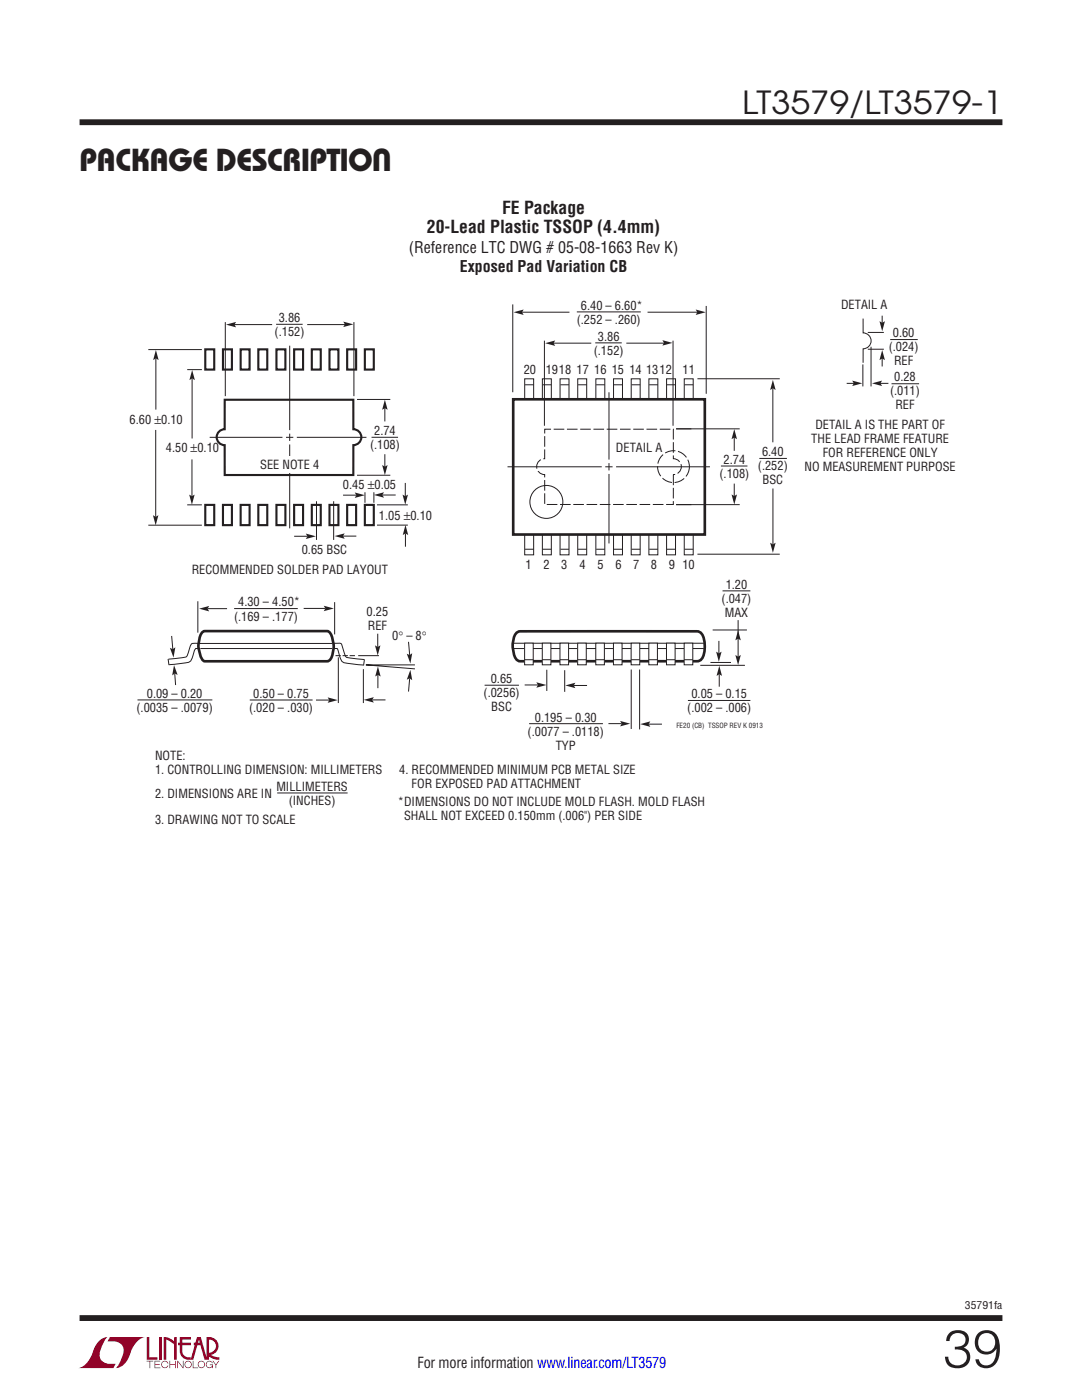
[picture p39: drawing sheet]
<svg xmlns="http://www.w3.org/2000/svg" width="216mm" height="279mm" viewBox="0 0 216 279" stroke-linecap="round" stroke-linejoin="round" font-family="sans-serif">
<defs><g id="words">
<text font-size="10.6" fill="#231f20" x="188.2" y="272.9">39</text>
<g font-size="6.3" fill="#231f20">
<text x="148.1" y="22.8">LT3579/LT3579-1</text>
<text x="15.9" y="34.1">PACKAGE DESCRIPTION</text>
</g>
<g font-size="3.5" fill="#231f20">
<text x="85.2" y="46.6">20-Lead Plastic TSSOP (4.4mm)</text>
<text x="100.2" y="42.7">FE Package</text>
</g>
<g font-size="3.2" fill="#231f20">
<text x="81.6" y="50.4">(Reference LTC DWG # 05-08-1663 Rev K)</text>
<text x="91.7" y="54.3">Exposed Pad Variation CB</text>
</g>
<text font-size="3" fill="#231f20" x="83.3" y="273.1">For more information www.linear.com/LT3579</text>
<g font-size="2.5" fill="#231f20">
<text x="55.6" y="64.3">3.86</text>
<text x="115.1" y="64.6">(.252 – .260)</text>
<text x="115.9" y="61.8">6.40 – 6.60*</text>
<text x="167.8" y="61.6">DETAIL A</text>
<text x="54.8" y="67.1">(.152)</text>
<text x="118.5" y="70.8">(.152)</text>
<text x="119.3" y="68">3.86</text>
<text x="177.3" y="70.1">(.024)</text>
<text x="178.2" y="67.3">0.60</text>
<text x="104.5" y="74.7">20</text>
<text x="108.9" y="74.7">1918 17 16 15</text>
<text x="125.6" y="74.7">14 1312</text>
<text x="136.2" y="74.7">11</text>
<text x="178.4" y="72.9">REF</text>
<text x="178.4" y="76.1">0.28</text>
<text x="177.6" y="78.9">(.011)</text>
<text x="178.7" y="81.7">REF</text>
<text x="25.9" y="84.5">6.60 ±0.10</text>
<text x="73.8" y="89.7">(.108)</text>
<text x="74.7" y="86.8">2.74</text>
<text x="161.9" y="88.4">THE LEAD FRAME FEATURE</text>
<text x="162.7" y="85.6">DETAIL A IS THE PART OF</text>
<text x="33.1" y="90.3">4.50 ±0.10</text>
<text x="51.9" y="93.6">SEE NOTE 4</text>
<text x="122.9" y="90.1">DETAIL A</text>
<text x="143.6" y="95.4">(.108)</text>
<text x="144.4" y="92.6">2.74</text>
<text x="151.2" y="93.8">(.252)</text>
<text x="152.1" y="91">6.40</text>
<text x="160.5" y="94.1">NO MEASUREMENT PURPOSE</text>
<text x="164.2" y="91.2">FOR REFERENCE ONLY</text>
<text x="68.4" y="97.7">0.45 ±0.05</text>
<text x="152.2" y="96.6">BSC</text>
<text x="75.6" y="103.7">1.05 ±0.10</text>
<text x="60.2" y="110.6">0.65 BSC</text>
<text x="104.8" y="113.6">1</text>
<text x="108.4" y="113.6">2</text>
<text x="112" y="113.6">3</text>
<text x="115.6" y="113.6">4</text>
<text x="119.2" y="113.5">5</text>
<text x="122.8" y="113.6">6</text>
<text x="126.3" y="113.5">7</text>
<text x="129.9" y="113.6">8</text>
<text x="133.4" y="113.6">9 10</text>
<text x="38.3" y="114.6">RECOMMENDED SOLDER PAD LAYOUT</text>
<text x="144.8" y="117.4">1.20</text>
<text x="46.7" y="123.9">(.169 – .177)</text>
<text x="47.5" y="121">4.30 – 4.50*</text>
<text x="73.2" y="123">0.25</text>
<text x="73.4" y="125.8">REF</text>
<text x="144" y="120.3">(.047)</text>
<text x="144.6" y="123.1">MAX</text>
<text x="78.2" y="127.6">0° – 8°</text>
<text x="97.9" y="136.2">0.65</text>
<text x="27.2" y="142.1">(.0035 – .0079)</text>
<text x="29.3" y="139.2">0.09 – 0.20</text>
<text x="49.7" y="142.1">(.020 – .030)</text>
<text x="50.5" y="139.3">0.50 – 0.75</text>
<text x="96.5" y="139.1">(.0256)</text>
<text x="98" y="141.9">BSC</text>
<text x="106.7" y="144">0.195 – 0.30</text>
<text x="137.1" y="142.2">(.002 – .006)</text>
<text x="138" y="139.4">0.05 – 0.15</text>
<text x="105.3" y="146.8">(.0077 – .0118)</text>
<text x="110.9" y="149.6">TYP</text>
<text x="30.9" y="151.6">NOTE:</text>
<text x="30.9" y="154.5">1. CONTROLLING DIMENSION: MILLIMETERS</text>
<text x="79.7" y="154.5">4. RECOMMENDED MINIMUM PCB METAL SIZE</text>
<text x="30.9" y="159.2">2. DIMENSIONS ARE IN</text>
<text x="55.1" y="157.8">MILLIMETERS</text>
<text x="57.6" y="160.6">(INCHES)</text>
<text x="79.4" y="160.8">*DIMENSIONS DO NOT INCLUDE MOLD FLASH. MOLD FLASH</text>
<text x="82.1" y="157.3">FOR EXPOSED PAD ATTACHMENT</text>
<text x="30.9" y="164.5">3. DRAWING NOT TO SCALE</text>
<text x="80.6" y="163.6">SHALL NOT EXCEED 0.150mm (.006&quot;) PER SIDE</text>
</g>
<text font-size="2.1" fill="#231f20" x="192.5" y="261.2">35791fa</text>
<text font-size="1.4" fill="#231f20" x="135" y="145.2">FE20 (CB) TSSOP REV K 0913</text>
</g></defs>
<g fill="#900126">
<path d="M29.3 266.8h.5v4.1h1.6v.5h-2.1z"/>
<path d="M20 267.4l1-.5h.5h-.1a6.2 6.2 0 0 0-1.5 4 2.58 2.58 0 0 0 3.2 1.3l-.5 .8h-7a4.9 4.9 0 0 0 3.1-3.8l.4-.7z"/>
<path d="M21.9 266.9h7a4.9 4.9 0 0 0-3.1 3.7 3.2 3.2 0 0 1-2.7 2.4h.1a6.2 6.2 0 0 0 1.4-4.1 2.58 2.58 0 0 0-3.1-1.2z"/>
<path d="M31.8 266.8h.5v4.6h-.5z"/>
<path d="M32.7 266.8l1 .2 1 .7v-.9h.5v4.6h-.5v-3.1l-1.5-.9v4h-.5z"/>
<path d="M29.3 271.6h1.3v.1h-.6v1.3h-.2v-1.3h-.5z"/>
<path d="M30.8 271.6h1.2v.1h-1v.5h.9v.2h-.9v.5h1v.1h-1.2z"/>
<path d="M33.8 271.6h.2v.6h1v-.6h.1v1.4h-.1v-.6h-1v.6h-.2z"/>
<path d="M35.4 271.6h.1l1 1.2v-1.2h.1v1.4l-1.1-1.2v1.2h-.1z"/>
<path d="M38.5 271.6h.1v1.3h.9v.1h-1z"/>
<path d="M42.4 271.6h.1l.6 .7 .5-.7h.2l-.7 .8v.6h-.1v-.6z"/>
<path d="M35.9 266.8h2.2v.5h-1.7v.7h1.7v.5h-1.7v1.1a1.32 1.32 0 0 0 1.6 1.3v.5l1.3-4.6h.8l1.1 4.1v-4.1a1.84 1.84 0 0 1 2.3 1.4 1.84 1.84 0 0 1-1.4 2.2l.7 .4 1 .1v.5l-1.2-.2-1.1-.6v-.6a1.34 1.34 0 0 0 1.6-1.2 1.34 1.34 0 0 0-1.4-1.5v4.1h-.9l-.8-2.9h-1.3v-.5h1.2l-.2-.7-1.1 4.1a2.06 2.06 0 0 1-2.7-1.3v-1.6h-.4v-.5h.4z"/>
<path d="M37 271.8a.72 .72 0 0 1 1.2 .1 .72 .72 0 0 1-.4 1.1 .72 .72 0 0 1-1-.7h.2a.59 .59 0 0 0 .8 .5 .59 .59 0 0 0 .2-.9 .59 .59 0 0 0-1 .2v.2h-.2z"/>
<path d="M39.7 271.8a.72 .72 0 0 1 1.1 .1 .72 .72 0 0 1-.4 1.1 .72 .72 0 0 1-.9-.7h.1a.59 .59 0 0 0 .8 .5 .59 .59 0 0 0 .2-.9 .59 .59 0 0 0-1 .2v.2h-.1z"/>
<path d="M41.3 271.8a.72 .72 0 0 1 1.2 .2h-.2a.59 .59 0 0 0-.9-.1 .59 .59 0 0 0 .1 .9 .59 .59 0 0 0 .9-.4h-.5v-.1h.6v.7h-.1v-.3a.73 .73 0 0 1-1.1 .2 .73 .73 0 0 1 0-1.1z"/>
<path d="M32.4 271.8a.71 .71 0 0 1 1.2 .3h-.1a.59 .59 0 0 0-.9-.3 .59 .59 0 0 0-.1 1 .59 .59 0 0 0 .9-.3h.2a.73 .73 0 0 1-1.1 .4 .73 .73 0 0 1-.1-1.1z"/>
</g>
<path d="M15.9 24.4h184.1M15.9 263h184.1" fill="none" stroke="#231f20" stroke-width="1.2" stroke-linecap="butt"/>
<path d="M27.4 139.7h15M49.8 139.7h12.6M63.1 139.7h2.6M67.5 131.2v9.1M72.5 133.5v6.8M82.8 132.7h-9.8l9.8 .8" fill="none" stroke="#231f20" stroke-width=".2"/>
<path d="M65.4 139.2l2 .5-2 .6 .3-.6z" fill="#231f20"/>
<path d="M81.5 128.1l.2 2.6" fill="none" stroke="#231f20" stroke-width=".2"/>
<path d="M81.2 130.5l.5 .2 .6-.3-.4 2z" fill="#231f20"/>
<path d="M34.3 126.9l.2 2.7" fill="none" stroke="#231f20" stroke-width=".2"/>
<path d="M33.9 129.3l.6 .3 .5-.4-.4 2z" fill="#231f20"/>
<path d="M34.9 134.4l.1 2.3" fill="none" stroke="#231f20" stroke-width=".2"/>
<path d="M34.7 132.8l.7 1.9-.5-.3-.5 .4z" fill="#231f20"/>
<path d="M81.7 135.4l-.2 2.6" fill="none" stroke="#231f20" stroke-width=".2"/>
<path d="M81.9 133.7l.4 2-.6-.3-.5 .2z" fill="#231f20"/>
<path d="M39.5 120v6.3M41.4 121.5h3.9M66.8 120.2v6.4" fill="none" stroke="#231f20" stroke-width=".2"/>
<path d="M39.8 121.5l1.9-.6-.3 .6 .3 .5z" fill="#231f20"/>
<path d="M60.6 121.4h4.3" fill="none" stroke="#231f20" stroke-width=".2"/>
<path d="M64.6 120.9l2 .5-2 .6 .3-.6z" fill="#231f20"/>
<g fill="none" stroke="#231f20" stroke-width=".2">
<path d="M104.7 75.6h1.8v35.1h-1.8zM104.8 76.8h1.7M108.2 75.6h1.8v35.1h-1.8zM108.3 76.8h1.7M111.8 75.6h1.7v35.1h-1.7zM111.8 76.8h1.7M115.3 75.6h1.8v35.1h-1.8zM115.3 76.8h1.8M118.9 75.6h1.8v35.1h-1.8zM119 76.8h1.7M122.4 75.6h1.8v35.1h-1.8zM122.5 76.8h1.7"/>
<path d="M126 75.6h1.7v35.1h-1.7zM126 76.8h1.7M129.5 75.6h1.8v35.1h-1.8zM129.5 76.8h1.8M133 75.6h1.8v35.1h-1.8zM133.1 76.8h1.7M136.5 75.6h1.8v35.1h-1.8zM136.6 76.8h1.7M104.8 109.6h1.7M108.3 109.6h1.7M111.8 109.6h1.7M115.3 109.6h1.8"/>
<path d="M119 109.6h1.7M122.5 109.6h1.7M126 109.6h1.7M129.5 109.6h1.8M133.1 109.6h1.7M136.6 109.6h1.7M39.9 128.4h26.4M40 129.4h26.3M46.7 121.5h12.7M66.4 129.4l1 .1 .2 .7a2.63 2.63 0 0 0 1.1 2.1l3.8 .4M66.4 128.4h1.5a4.5 4.5 0 0 1 .9 2.2l.1 .3a1.23 1.23 0 0 0 1.2 .5l2.5 .2M72.7 131.6l-.2 1.2"/>
</g>
<path d="M40.4 126.1l.5-.2h24.4a1.98 1.98 0 0 1 1.1 1.9 4.9 4.9 0 0 1-.7 4l-.4 .2h-24.4a2.58 2.58 0 0 1-1.2-2.2 4.9 4.9 0 0 1 .7-3.7z" fill="none" stroke="#231f20" stroke-width=".53"/>
<path d="M102.4 79.7h38.2v27h-38.2z" fill="#fff"/>
<path d="M102.4 79.7h38.2v27h-38.2z" fill="none" stroke="#231f20" stroke-width=".53"/>
<path d="M154.2 97.5v11.1" fill="none" stroke="#231f20" stroke-width=".2"/>
<path d="M153.7 108.3l.5 .3 .6-.3-.6 2z" fill="#231f20"/>
<path d="M154.2 77.5v10.8" fill="none" stroke="#231f20" stroke-width=".2"/>
<path d="M154.2 75.8l.6 2-.6-.3-.5 .3z" fill="#231f20"/>
<path d="M146.5 86.9v3.1" fill="none" stroke="#231f20" stroke-width=".2"/>
<path d="M146.5 85.7l.6 1.9-.6-.3-.5 .3z" fill="#231f20"/>
<path d="M104.2 62.3h9.4M139.2 75.6h16.4M139.2 110.6h16.4" fill="none" stroke="#231f20" stroke-width=".2"/>
<path d="M102.5 62.3l2-.5-.3 .5 .3 .6z" fill="#231f20"/>
<path d="M125 68.5h7.7" fill="none" stroke="#231f20" stroke-width=".2"/>
<path d="M108.8 68.5l2-.6-.3 .6 .3 .5z" fill="#231f20"/>
<path d="M102.3 60.7v17.6M129.2 62.3h10.2M140.9 61.1v17.5" fill="none" stroke="#231f20" stroke-width=".2"/>
<g fill="#231f20">
<path d="M138.8 61.8l2 .5-2 .6 .3-.6z"/>
<path d="M132.2 67.9l2 .5-2 .6 .3-.6z"/>
</g>
<g fill="none" stroke="#231f20" stroke-width=".2">
<path d="M115.1 62.2h12.8M118.8 68.4h5.3M143.9 93h5.2M102.5 128.4h37.9M102.5 129.4h37.9M112.7 133.8v4.3"/>
<circle cx="109" cy="100.2" r="3.3"/>
</g>
<path d="M103.2 126.2l.6-.2h33.9a2.48 2.48 0 0 1 2.4 .6 5.7 5.7 0 0 1 0 4.8 2.58 2.58 0 0 1-2.4 .6h-31.1a9.3 9.3 0 0 1-3.3-.2 5.1 5.1 0 0 1-.5-5.2z" fill="none" stroke="#231f20" stroke-width=".53"/>
<path d="M147.3 125.8l.5 2-.5-.3-.6 .3z" fill="#231f20"/>
<path d="M147.3 123.8v7.3" fill="none" stroke="#231f20" stroke-width=".2"/>
<path d="M146.7 130.7l.6 .3 .5-.3-.5 2z" fill="#231f20"/>
<path d="M144.2 117.9h5.5M142.2 125.7h6.8M143.4 127.9v2.5" fill="none" stroke="#231f20" stroke-width=".2"/>
<path d="M142.9 130.1l.5 .3 .6-.3-.6 1.9z" fill="#231f20"/>
<path d="M143.5 134.6v2.4" fill="none" stroke="#231f20" stroke-width=".2"/>
<path d="M143.5 132.9l.6 2-.6-.3-.5 .3z" fill="#231f20"/>
<path d="M114.5 136.8h2.6M137.3 139.8h12.4M139.7 132.8h8.9M141.8 132.2h4.1" fill="none" stroke="#231f20" stroke-width=".2"/>
<path d="M112.8 136.8l2-.5-.3 .5 .3 .5z" fill="#231f20"/>
<path d="M74.3 139.7h2.6" fill="none" stroke="#231f20" stroke-width=".2"/>
<path d="M72.6 139.7l2-.6-.3 .6 .3 .5z" fill="#231f20"/>
<path d="M75.4 134.7v2.6" fill="none" stroke="#231f20" stroke-width=".2"/>
<path d="M75.4 133l.6 2-.6-.3-.5 .3z" fill="#231f20"/>
<path d="M75.4 126.5v2.6" fill="none" stroke="#231f20" stroke-width=".2"/>
<path d="M74.8 128.8l.6 .3 .5-.3-.5 2z" fill="#231f20"/>
<path d="M104.7 136.7h2.6M109.1 133.7v4.2" fill="none" stroke="#231f20" stroke-width=".2"/>
<path d="M107 136.2l2 .5-2 .6 .3-.6z" fill="#231f20"/>
<path d="M96.7 136.8h6.9M126 133.6v11.9M105.6 144.4h14.7M121.4 144.4h2.7" fill="none" stroke="#231f20" stroke-width=".2"/>
<path d="M123.7 143.9l2 .5-2 .6 .4-.6z" fill="#231f20"/>
<path d="M127.6 133.6v12M129.4 144.5h2.7" fill="none" stroke="#231f20" stroke-width=".2"/>
<path d="M127.8 144.5l2-.5-.4 .5 .4 .6z" fill="#231f20"/>
<path d="M104.7 128.4h1.7v4.3h-1.7z" fill="#fff"/>
<path d="M104.7 131.7h1.7M104.7 128.4h1.7v4.3h-1.7z" fill="none" stroke="#231f20" stroke-width=".2"/>
<path d="M108.2 128.4h1.7v4.3h-1.7z" fill="#fff"/>
<path d="M108.2 131.7h1.7M108.2 128.4h1.7v4.3h-1.7z" fill="none" stroke="#231f20" stroke-width=".2"/>
<path d="M111.7 128.4h1.8v4.3h-1.8z" fill="#fff"/>
<path d="M111.7 131.7h1.8M111.7 128.4h1.8v4.3h-1.8z" fill="none" stroke="#231f20" stroke-width=".2"/>
<path d="M115.3 128.4h1.7v4.3h-1.7z" fill="#fff"/>
<path d="M115.3 131.7h1.7M115.3 128.4h1.7v4.3h-1.7z" fill="none" stroke="#231f20" stroke-width=".2"/>
<path d="M118.9 128.4h1.7v4.3h-1.7z" fill="#fff"/>
<path d="M118.9 131.7h1.7M118.9 128.4h1.7v4.3h-1.7z" fill="none" stroke="#231f20" stroke-width=".2"/>
<path d="M122.4 128.4h1.7v4.3h-1.7z" fill="#fff"/>
<path d="M122.4 131.7h1.7M122.4 128.4h1.7v4.3h-1.7z" fill="none" stroke="#231f20" stroke-width=".2"/>
<path d="M125.9 128.4h1.8v4.3h-1.8z" fill="#fff"/>
<path d="M125.9 131.7h1.8M125.9 128.4h1.8v4.3h-1.8z" fill="none" stroke="#231f20" stroke-width=".2"/>
<path d="M129.5 128.4h1.7v4.3h-1.7z" fill="#fff"/>
<path d="M129.5 131.7h1.7M129.5 128.4h1.7v4.3h-1.7z" fill="none" stroke="#231f20" stroke-width=".2"/>
<path d="M133 128.4h1.7v4.3h-1.7z" fill="#fff"/>
<path d="M133 131.7h1.7M133 128.4h1.7v4.3h-1.7z" fill="none" stroke="#231f20" stroke-width=".2"/>
<path d="M136.5 128.4h1.7v4.3h-1.7z" fill="#fff"/>
<path d="M108.6 68v17M134.3 68v17M134.9 85.6h12.7M134.9 100.7h12.7M33.5 131.5l.2 1.2M40 129.4l-1 .1-.3 .6a2.65 2.65 0 0 1-1.1 2.1l-3.9 .4M40.1 128.4h-1.7a2.14 2.14 0 0 0-.8 1.6 1.12 1.12 0 0 1-1.1 1.2l-2.9 .3M136.5 131.7h1.7M136.5 128.4h1.7v4.3h-1.7z" fill="none" stroke="#231f20" stroke-width=".2"/>
<path d="M66.9 130.9h4.2" fill="none" stroke="#231f20" stroke-width=".2" stroke-dasharray="1.1 .4" stroke-linecap="butt"/>
<path d="M146 98.7l.5 .3 .6-.3-.6 2z" fill="#231f20"/>
<path d="M76.8 81.1v3M146.5 96.5v3.4" fill="none" stroke="#231f20" stroke-width=".2"/>
<g fill="#231f20">
<path d="M76.3 92.8l.5 .3 .5-.3-.5 2z"/>
<path d="M76.8 79.8l.5 2-.5-.3-.5 .3z"/>
</g>
<path d="M71.2 79.7h6.7M68.5 98.8h2.6M71.2 94.8h6.7M74.1 87.3h5.3M76.8 90.6v3.5" fill="none" stroke="#231f20" stroke-width=".2"/>
<path d="M70.8 98.3l2 .5-2 .6 .3-.6z" fill="#231f20"/>
<path d="M76.3 98.8h2.7" fill="none" stroke="#231f20" stroke-width=".2"/>
<path d="M74.6 98.8l2-.6-.3 .6 .3 .5z" fill="#231f20"/>
<path d="M58.7 107h2.6" fill="none" stroke="#231f20" stroke-width=".2"/>
<path d="M61 106.5l2 .5-2 .6 .3-.6z" fill="#231f20"/>
<path d="M68.5 107h2.6" fill="none" stroke="#231f20" stroke-width=".2"/>
<path d="M66.8 107l2-.6-.3 .6 .3 .5z" fill="#231f20"/>
<path d="M80.9 106.5v2.6" fill="none" stroke="#231f20" stroke-width=".2"/>
<path d="M80.9 104.8l.6 2-.6-.3-.5 .3z" fill="#231f20"/>
<path d="M80.9 96.4v2.6" fill="none" stroke="#231f20" stroke-width=".2"/>
<path d="M80.3 98.7l.6 .3 .5-.3-.5 2z" fill="#231f20"/>
<path d="M38.3 75.5v12" fill="none" stroke="#231f20" stroke-width=".2"/>
<path d="M38.3 73.9l.6 2-.6-.4-.5 .4z" fill="#231f20"/>
<path d="M38.3 91.7v7.3" fill="none" stroke="#231f20" stroke-width=".2"/>
<path d="M37.8 98.7l.5 .3 .5-.3-.5 2z" fill="#231f20"/>
<g fill="none" stroke="#231f20" stroke-width=".42">
<path d="M41 69.7h1.7v4.1h-1.7zM44.5 69.7h1.8v4.1h-1.8zM48 69.7h1.8v4.1h-1.8zM51.5 69.7h1.8v4.1h-1.8zM55.2 69.7h1.7v4.1h-1.7zM58.7 69.7h1.8v4.1h-1.8zM62.2 69.7h1.8v4.1h-1.8zM65.7 69.7h1.8v4.1h-1.8zM69.3 69.7h1.8v4.1h-1.8zM72.8 69.7h1.8v4.1h-1.8zM41 100.8h1.7v4h-1.7zM44.5 100.8h1.8v4h-1.8z"/>
<path d="M48 100.8h1.8v4h-1.8zM51.5 100.8h1.8v4h-1.8zM55.2 100.8h1.7v4h-1.7zM58.7 100.8h1.8v4h-1.8zM62.2 100.8h1.8v4h-1.8zM65.7 100.8h1.8v4h-1.8zM69.3 100.8h1.8v4h-1.8zM72.8 100.8h1.8v4h-1.8z"/>
</g>
<path d="M31.1 71.5v10.2M72.8 98.2v2.1M74.6 98.2v2.1M63.2 100v7.8M66.6 100v7.8M75.2 100.8h6.2M75.2 104.8h6.2" fill="none" stroke="#231f20" stroke-width=".2"/>
<path d="M31.1 69.9l.6 2-.6-.4-.5 .4z" fill="#231f20"/>
<path d="M31.1 85.8v17.3" fill="none" stroke="#231f20" stroke-width=".2"/>
<path d="M30.5 102.8l.6 .3 .5-.3-.5 2z" fill="#231f20"/>
<path d="M29.6 69.8h10.7M37.4 73.8h2.9M61.3 64.8h7.7M110.2 68.5h7.8M29.6 104.8h10.7M37.4 100.8h2.9" fill="none" stroke="#231f20" stroke-width=".2"/>
<g fill="#231f20">
<path d="M45.1 64.8l2-.6-.3 .6 .3 .5z"/>
<path d="M68.5 64.2l2 .5-2 .6 .3-.6z"/>
</g>
<path d="M45 64.3v14.8M46.5 64.8h7.8M55.1 64.7h5.3M57.8 69v36.4M70.6 64.3v14.8M121.5 78.3v30.2M41.8 87.3h31.3M101.3 93.2h40.4M55.3 158.3h14.1" fill="none" stroke="#231f20" stroke-width=".2"/>
<path d="M56.7 86.2h2.2v2.2h-2.2zM120.4 92.1h2.2v2.1h-2.2z" fill="none" stroke="#fff" stroke-width=".71" stroke-linecap="butt"/>
<path d="M57.2 91h1.2v3.3h-1.2z" fill="#fff"/>
<path d="M176 71.1v2M151.5 91.5h5.5M71.5 130.9h4.1" fill="none" stroke="#231f20" stroke-width=".2"/>
<g fill="none" stroke="#231f20" stroke-width=".2" stroke-dasharray="2.1 .5" stroke-linecap="butt">
<path d="M108.7 85.7h25.7v5.8a1.58 1.58 0 0 1 1.6 1.6 1.58 1.58 0 0 1-1.6 1.6v6h-25.7v-6a1.59 1.59 0 0 1-1.6-1.6 1.59 1.59 0 0 1 1.6-1.6z"/>
<circle cx="134.4" cy="93.1" r="3.2"/>
</g>
<path d="M44.8 79.8h25.7v5.9a1.58 1.58 0 0 1 1.6 1.5 1.58 1.58 0 0 1-1.6 1.6v6h-25.7v-6a1.59 1.59 0 0 1-1.6-1.5 1.59 1.59 0 0 1 1.6-1.6z" fill="none" stroke="#231f20" stroke-width=".42"/>
<g fill="#231f20">
<path d="M176 69.9l.6 2-.6-.4-.5 .4z"/>
<path d="M175.5 64.1l.5 .3 .6-.3-.6 2z"/>
</g>
<path d="M175.3 76.5h2M176 63v2.3" fill="none" stroke="#231f20" stroke-width=".2"/>
<g fill="#231f20">
<path d="M174 76.5l2-.5-.3 .5 .3 .5z"/>
<path d="M170 76l2 .5-2 .5 .4-.5z"/>
</g>
<path d="M168.9 76.5h2.4M172.2 72.7v4.4M172.2 63.6v2.8a1.58 1.58 0 0 1 1.6 1.6 1.58 1.58 0 0 1-1.6 1.6v2.8M173.2 66.3h3.2M173.2 69.7h3.2M173.8 69.2v7.9M177.6 67.8h5.5M177.9 76.6h5.5" fill="none" stroke="#231f20" stroke-width=".2"/>
<use href="#words"/>
</svg>
